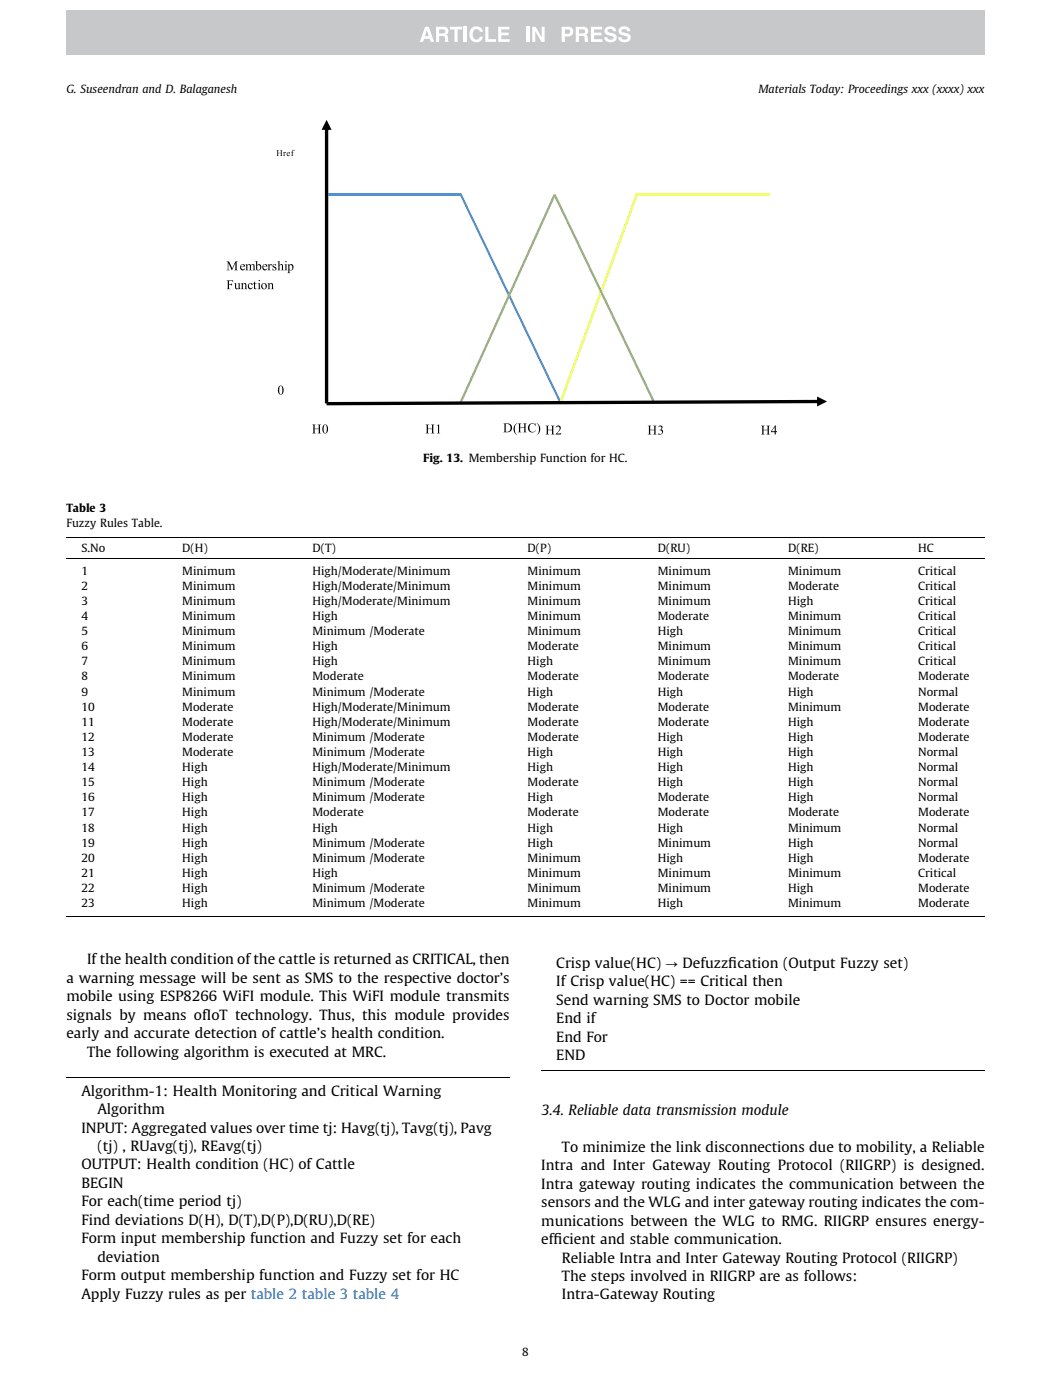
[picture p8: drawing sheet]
<svg xmlns="http://www.w3.org/2000/svg" width="210mm" height="280mm" viewBox="0 0 210 280" stroke-linecap="round" stroke-linejoin="round" font-family="sans-serif">
<defs><g id="words">
<g font-size="2.8">
<text x="13.3" y="196.6">a warning message will be sent as SMS to the respective doctor’s</text>
<text x="17.4" y="192.9">Ifthe health condition ofthe cattle is returned as CRITICAL, then</text>
<text x="111.2" y="193.6">Crisp value(HC) ? Defuzzf</text>
<text x="111.2" y="197.3">If Crisp value(HC) == Critical then</text>
<text x="145.5" y="193.6">ication (Output Fuzzy set)</text>
<text x="13.3" y="200.2">mobile using ESP8266 WiFI module. This WiFI module transmits</text>
<text x="13.3" y="203.9">signals by means ofIoT technology. Thus, this module provides</text>
<text x="111.2" y="200.9">Send warning SMS to Doctor mobile</text>
<text x="13.3" y="207.6">early and accurate detection of cattle’s health condition.</text>
<text x="111.2" y="204.6">End if</text>
<text x="111.2" y="208.3">End For</text>
<text x="17.4" y="211.3">The following algorithm is executed at MRC.</text>
<text x="111.2" y="212">END</text>
<text x="16.3" y="219.1">Algorithm-1: Health Monitoring and Critical Warning</text>
<text x="16.3" y="226.5">INPUT: Aggregated values over time tj: Havg(tj), Tavg(tj), Pavg</text>
<text x="19.5" y="222.8">Algorithm</text>
<text x="108.2" y="223">3.4. Reliable data transmission module</text>
<text x="16.3" y="233.9">OUTPUT: Health condition (HC) of Cattle</text>
<text x="19.5" y="230.2">(tj) , RUavg(tj), REavg(tj)</text>
<text x="112.3" y="230.4">To minimize the link disconnections due to mobility, a Reliable</text>
<text x="16.3" y="237.6">BEGIN</text>
<text x="108.2" y="234.1">Intra and Inter Gateway Routing Protocol (RIIGRP) is designed.</text>
<text x="108.2" y="237.8">Intra gateway routing indicates the communication between the</text>
<text x="16.3" y="241.3">For each(time period tj)</text>
<text x="16.3" y="245">Find deviations D(H), D(T),D(P),D(RU),D(RE)</text>
<text x="108.2" y="241.4">sensors and the WLG and inter gateway routing indicates the com-</text>
<text x="108.2" y="245.1">munications between the WLG to RMG. RIIGRP ensures energy-</text>
<text x="16.3" y="248.7">Form input membership function and Fuzzy set for each</text>
<text x="108.2" y="248.8">eff</text>
<text x="110.6" y="248.8">icient and stable communication.</text>
<text x="16.3" y="256">Form output membership function and Fuzzy set for HC</text>
<text x="19.5" y="252.4">deviation</text>
<text x="112.3" y="252.5">Reliable Intra and Inter Gateway Routing Protocol (RIIGRP)</text>
<text x="112.3" y="256.2">The steps involved in RIIGRP are as follows:</text>
<text x="16.3" y="259.7">Apply Fuzzy rules as per table 2 table 3 table 4</text>
<text x="112.3" y="259.9">Intra-Gateway Routing</text>
</g>
<g font-size="2.2">
<text x="13.3" y="18.7">G. Suseendran and D. Balaganesh</text>
<text x="151.5" y="18.7">Materials Today: Proceedings xxx (xxxx) xxx</text>
<text x="84.6" y="92.3">Fig. 13. Membership Function for HC.</text>
<text x="13.3" y="105.4">Fuzzy Rules Table.</text>
<text x="13.3" y="102.4">Table 3</text>
<text x="16.3" y="110.5">S.No</text>
<text x="36.4" y="110.5">D(H)</text>
<text x="62.4" y="110.5">D(T)</text>
<text x="105.4" y="110.5">D(P)</text>
<text x="131.4" y="110.5">D(RU)</text>
<text x="157.5" y="110.5">D(RE)</text>
<text x="183.5" y="110.5">HC</text>
<text x="16.3" y="114.9">1</text>
<text x="16.3" y="118">2</text>
<text x="36.4" y="114.9">Minimum</text>
<text x="36.4" y="118">Minimum</text>
<text x="62.4" y="114.9">High/Moderate/Minimum</text>
<text x="62.4" y="118">High/Moderate/Minimum</text>
<text x="105.4" y="114.9">Minimum</text>
<text x="105.4" y="118">Minimum</text>
<text x="131.4" y="114.9">Minimum</text>
<text x="131.4" y="118">Minimum</text>
<text x="157.5" y="114.9">Minimum</text>
<text x="157.5" y="118">Moderate</text>
<text x="183.5" y="114.9">Critical</text>
<text x="183.5" y="118">Critical</text>
<text x="16.3" y="121">3</text>
<text x="16.3" y="124">4</text>
<text x="36.4" y="121">Minimum</text>
<text x="36.4" y="124">Minimum</text>
<text x="62.4" y="121">High/Moderate/Minimum</text>
<text x="62.4" y="124">High</text>
<text x="105.4" y="124">Minimum</text>
<text x="105.4" y="121">Minimum</text>
<text x="131.4" y="124">Moderate</text>
<text x="131.4" y="121">Minimum</text>
<text x="157.5" y="124">Minimum</text>
<text x="157.5" y="121">High</text>
<text x="183.5" y="124">Critical</text>
<text x="183.5" y="121">Critical</text>
<text x="16.3" y="127">5</text>
<text x="16.3" y="130">6</text>
<text x="36.4" y="127">Minimum</text>
<text x="36.4" y="130">Minimum</text>
<text x="62.4" y="127">Minimum /Moderate</text>
<text x="62.4" y="130">High</text>
<text x="105.4" y="130">Moderate</text>
<text x="105.4" y="127">Minimum</text>
<text x="131.4" y="130">Minimum</text>
<text x="131.4" y="127">High</text>
<text x="157.5" y="130">Minimum</text>
<text x="157.5" y="127">Minimum</text>
<text x="183.5" y="130">Critical</text>
<text x="183.5" y="127">Critical</text>
<text x="16.3" y="133.1">7</text>
<text x="16.3" y="136.1">8</text>
<text x="36.4" y="133.1">Minimum</text>
<text x="36.4" y="136.1">Minimum</text>
<text x="62.4" y="133.1">High</text>
<text x="62.4" y="136.1">Moderate</text>
<text x="105.4" y="133.1">High</text>
<text x="105.4" y="136.1">Moderate</text>
<text x="131.4" y="133.1">Minimum</text>
<text x="131.4" y="136.1">Moderate</text>
<text x="157.5" y="133.1">Minimum</text>
<text x="157.5" y="136.1">Moderate</text>
<text x="183.5" y="133.1">Critical</text>
<text x="183.5" y="136.1">Moderate</text>
<text x="16.3" y="139.1">9</text>
<text x="16.3" y="142.1">10</text>
<text x="36.4" y="139.1">Minimum</text>
<text x="36.4" y="142.1">Moderate</text>
<text x="62.4" y="139.1">Minimum /Moderate</text>
<text x="62.4" y="142.1">High/Moderate/Minimum</text>
<text x="105.4" y="139.1">High</text>
<text x="105.4" y="142.1">Moderate</text>
<text x="131.4" y="139.1">High</text>
<text x="131.4" y="142.1">Moderate</text>
<text x="157.5" y="139.1">High</text>
<text x="157.5" y="142.1">Minimum</text>
<text x="183.5" y="139.1">Normal</text>
<text x="183.5" y="142.1">Moderate</text>
<text x="16.3" y="145.2">11</text>
<text x="16.3" y="148.2">12</text>
<text x="36.4" y="145.2">Moderate</text>
<text x="36.4" y="148.2">Moderate</text>
<text x="62.4" y="145.2">High/Moderate/Minimum</text>
<text x="62.4" y="148.2">Minimum /Moderate</text>
<text x="105.4" y="148.2">Moderate</text>
<text x="105.4" y="145.2">Moderate</text>
<text x="131.4" y="148.2">High</text>
<text x="131.4" y="145.2">Moderate</text>
<text x="157.5" y="148.2">High</text>
<text x="157.5" y="145.2">High</text>
<text x="183.5" y="148.2">Moderate</text>
<text x="183.5" y="145.2">Moderate</text>
<text x="16.3" y="151.2">13</text>
<text x="16.3" y="154.2">14</text>
<text x="36.4" y="151.2">Moderate</text>
<text x="36.4" y="154.2">High</text>
<text x="62.4" y="154.2">High/Moderate/Minimum</text>
<text x="62.4" y="151.2">Minimum /Moderate</text>
<text x="105.4" y="151.2">High</text>
<text x="105.4" y="154.2">High</text>
<text x="131.4" y="151.2">High</text>
<text x="131.4" y="154.2">High</text>
<text x="157.5" y="151.2">High</text>
<text x="157.5" y="154.2">High</text>
<text x="183.5" y="151.2">Normal</text>
<text x="183.5" y="154.2">Normal</text>
<text x="16.3" y="157.3">15</text>
<text x="16.3" y="160.3">16</text>
<text x="36.4" y="157.3">High</text>
<text x="36.4" y="160.3">High</text>
<text x="62.4" y="157.3">Minimum /Moderate</text>
<text x="62.4" y="160.3">Minimum /Moderate</text>
<text x="105.4" y="157.3">Moderate</text>
<text x="105.4" y="160.3">High</text>
<text x="131.4" y="160.3">Moderate</text>
<text x="131.4" y="157.3">High</text>
<text x="157.5" y="157.3">High</text>
<text x="157.5" y="160.3">High</text>
<text x="183.5" y="157.3">Normal</text>
<text x="183.5" y="160.3">Normal</text>
<text x="16.3" y="163.3">17</text>
<text x="16.3" y="166.3">18</text>
<text x="36.4" y="163.3">High</text>
<text x="36.4" y="166.3">High</text>
<text x="62.4" y="163.3">Moderate</text>
<text x="62.4" y="166.3">High</text>
<text x="105.4" y="166.3">High</text>
<text x="105.4" y="163.3">Moderate</text>
<text x="131.4" y="166.3">High</text>
<text x="131.4" y="163.3">Moderate</text>
<text x="157.5" y="166.3">Minimum</text>
<text x="157.5" y="163.3">Moderate</text>
<text x="183.5" y="166.3">Normal</text>
<text x="183.5" y="163.3">Moderate</text>
<text x="16.3" y="169.3">19</text>
<text x="16.3" y="172.4">20</text>
<text x="36.4" y="169.3">High</text>
<text x="36.4" y="172.4">High</text>
<text x="62.4" y="169.3">Minimum /Moderate</text>
<text x="62.4" y="172.4">Minimum /Moderate</text>
<text x="105.4" y="169.3">High</text>
<text x="105.4" y="172.4">Minimum</text>
<text x="131.4" y="169.3">Minimum</text>
<text x="131.4" y="172.4">High</text>
<text x="157.5" y="169.3">High</text>
<text x="157.5" y="172.4">High</text>
<text x="183.5" y="169.3">Normal</text>
<text x="183.5" y="172.4">Moderate</text>
<text x="16.3" y="175.4">21</text>
<text x="16.3" y="178.4">22</text>
<text x="36.4" y="175.4">High</text>
<text x="36.4" y="178.4">High</text>
<text x="62.4" y="175.4">High</text>
<text x="62.4" y="178.4">Minimum /Moderate</text>
<text x="105.4" y="175.4">Minimum</text>
<text x="105.4" y="178.4">Minimum</text>
<text x="131.4" y="175.4">Minimum</text>
<text x="131.4" y="178.4">Minimum</text>
<text x="157.5" y="175.4">Minimum</text>
<text x="157.5" y="178.4">High</text>
<text x="183.5" y="175.4">Critical</text>
<text x="183.5" y="178.4">Moderate</text>
<text x="16.3" y="181.4">23</text>
<text x="36.4" y="181.4">High</text>
<text x="62.4" y="181.4">Minimum /Moderate</text>
<text x="105.4" y="181.4">Minimum</text>
<text x="131.4" y="181.4">High</text>
<text x="157.5" y="181.4">Minimum</text>
<text x="183.5" y="181.4">Moderate</text>
<text x="104.3" y="271.3">8</text>
</g>
</g></defs>
<path d="M13.3 215.6h88.5M108.2 214.2h88.5" fill="none" stroke="#000" stroke-width=".2"/>
<path d="M13.3 24h183.4v68.3h-183.4z" fill="#fff"/>
<path d="M45.3 23.9v63.1" fill="none" stroke="#fff" stroke-width=".35"/>
<path d="M91.8 38.8l.4-.2 19.9 41.7-.4 .2z" fill="#6293d7"/>
<path d="M65.1 38.9h26.9" fill="none" stroke="#6293d7" stroke-width=".44"/>
<path d="M127 38.9l.4 .1-15.3 41.7-.4-.2z" fill="#f0ff3c"/>
<path d="M127 38.9h26.8" fill="none" stroke="#f0ff3c" stroke-width=".44"/>
<g fill="#9cc35b">
<path d="M110.6 38.8l.4 .2-18.8 41.7-.4-.2z"/>
<path d="M110.6 39l.4-.2 19.8 41.3-.4 .2z"/>
</g>
<g fill="#000">
<path d="M55.2 30h.5l-.1 .1v.5h.5v-.5l-.1-.1h.5l-.2 .2v.9l.2 .1h-.5l.1-.1v-.5h-.5v.5l.1 .1h-.5l.2-.2v-.8zM62.4 84.9h.7l-.2 .2v.6h.8v-.7l-.3-.1h.8l-.2 .1-.1 .2v1.3l.3 .2h-.8l.3-.2v-.7h-.8v.7l.2 .2h-.7l.2-.1v-.2v-1.3z"/>
<path d="M56.6 30.5l.1 .2-.1 .5h.4l-.2-.1v-.5l.3-.1v-.1l-.3 .2v-.2zM57.4 30.5a.38 .38 0 0 0-.1 .6 .38 .38 0 0 0 .6-.2l-.3 .2-.2-.4h.5v-.1l-.3-.2zM57.5 30.5h.2l.1 .2h-.4zM58.4 30.1l-.1 .3h-.1l.1 .1v.6l-.1 .1h.4l-.1-.1v-.6h.2l-.2-.1v-.3l.3 .1a.23 .23 0 0 0-.1-.2 .23 .23 0 0 0-.3 .1z"/>
<path d="M64.9 25.6v55.1h.7v-55.1zM65.3 24l-1 2h2z"/>
<path d="M45.3 56.1l.2 .1v.2v1.2l-.2 .2h.7l-.2-.1v-.7h.4l.2 .2v-.6l-.2 .2-.4 .1v-.7h.6l.2 .3v-.4zM46.8 56.6l.2 .2v.6a.37 .37 0 0 0 .2 .5 .37 .37 0 0 0 .5-.3v.3l.4-.2-.2-.1v-1h-.4l.2 .2v.7a.25 .25 0 0 1-.3 .2 .25 .25 0 0 1-.2-.3v-.8zM48.1 56.8l.2 .1v.8l-.2 .1h.6l-.2-.1v-.8l.3-.1 .2 .1v.7l-.2 .2h.6l-.1-.1-.1-.6a.37 .37 0 0 0-.2-.5 .37 .37 0 0 0-.5 .3v-.3zM49.7 56.8a.54 .54 0 0 0-.1 .9 .54 .54 0 0 0 .9-.3 .4 .4 0 0 1-.5 .2 .4 .4 0 0 1-.3-.5l.1-.3a.27 .27 0 0 1 .3-.1 .27 .27 0 0 1 .2 .3h.2a.4 .4 0 0 0-.3-.4 .4 .4 0 0 0-.5 .2zM50.9 56.2l-.3 .5h.2v.8a.24 .24 0 0 0 .2 .3 .24 .24 0 0 0 .2-.2l-.1 .1-.1-.1v-.9l.2-.1h-.2zM51.7 56.1a.13 .13 0 0 0 .2 0 .13 .13 0 0 0-.2 0zM51.5 56.8h.2v.3v.6l-.2 .1h.6l-.2-.1v-1.1zM52.1 57.2a.61 .61 0 0 0 1.2 0 .61 .61 0 0 0-1.2 0zM52.5 56.8a.4 .4 0 0 1 .5 0 .4 .4 0 0 1 .1 .5l-.1 .4a.5 .5 0 0 1-.6-.2 .5 .5 0 0 1 .1-.6zM53.4 56.8l.2 .1v.8l-.1 .1h.5l-.1-.1-.1-.8 .4-.1 .1 .1v.7l-.2 .2h.6l-.1-.1v-.6a.37 .37 0 0 0-.3-.5 .37 .37 0 0 0-.5 .3v-.3z"/>
<path d="M45.3 52.3l.2 .3v1.3l-.2 .2h.6l-.3-.2v-1.3l.7 1.5 .7-1.5v1.3l-.2 .2h.7l-.2-.2v-.2v-1.2l.2-.2h-.5l-.6 1.4-.6-1.4zM48.1 53a.56 .56 0 0 0 0 .9 .56 .56 0 0 0 .9-.3h-.1a.42 .42 0 0 1-.5 .3 .42 .42 0 0 1-.2-.6h.8l-.3-.4zM48.3 53a.27 .27 0 0 1 .3-.1 .27 .27 0 0 1 .1 .3h-.5zM49 53h.2v.3v.6l-.2 .2h.6l-.2-.2v-.8a.26 .26 0 0 1 .3-.1 .26 .26 0 0 1 .2 .3v.6l-.2 .2h.6l-.1-.2-.1-.7a.26 .26 0 0 1 .3-.2 .26 .26 0 0 1 .3 .3l-.1 .6-.1 .2h.5l-.1-.2v-.6a.38 .38 0 0 0-.3-.5 .38 .38 0 0 0-.5 .3 .38 .38 0 0 0-.3-.3 .38 .38 0 0 0-.4 .3v-.3zM51 52.3l.2 .2v1.4a.62 .62 0 0 0 1-.2 .62 .62 0 0 0-.6-.8l-.2 .2v-.9zM51.4 53.1a.41 .41 0 0 1 .6 .4 .41 .41 0 0 1-.6 .4zM52.6 53a.56 .56 0 0 0 0 .9 .56 .56 0 0 0 .8-.3 .42 .42 0 0 1-.6 .3 .42 .42 0 0 1-.2-.6h.8l-.3-.4zM52.7 53a.27 .27 0 0 1 .3-.1 .27 .27 0 0 1 .2 .3h-.6zM53.4 53h.2v.3v.6l-.2 .2h.7l-.2-.2v-.7l.1-.2 .3 .1v-.2h-.2l-.2 .2v-.3zM54.5 52.9a.5 .5 0 0 0 .5 .8l.1 .1a.3 .3 0 0 1-.4 .2 .3 .3 0 0 1-.2-.4v.4a.42 .42 0 0 0 .7-.1 .42 .42 0 0 0-.4-.6l-.2-.2a.23 .23 0 0 1 .2-.2 .23 .23 0 0 1 .3 .2l.1 .1v-.4zM55.4 52.3l.2 .1v.3v1.2l-.2 .2h.6l-.1-.2-.1-.7a.25 .25 0 0 1 .3-.2 .25 .25 0 0 1 .2 .2v.7l-.2 .2h.6l-.1-.2v-.5a.38 .38 0 0 0-.2-.6 .38 .38 0 0 0-.6 .3v-.9zM57 52.3a.15 .15 0 0 0 .3 0 .15 .15 0 0 0-.3 0zM56.8 53h.2v.3v.6l-.2 .2h.6l-.2-.2v-1.1zM57.4 53l.2 .1v1.2l-.2 .3h.6l-.2-.1v-.5a.58 .58 0 0 0 .8-.4 .58 .58 0 0 0-.6-.7l-.2 .2v-.3zM57.9 53.1a.34 .34 0 0 1 .4 0 .34 .34 0 0 1 .1 .4l-.1 .4a.29 .29 0 0 1-.3 .1 .29 .29 0 0 1-.2-.4z"/>
<path d="M55.7 77.3a1.08 1.08 0 0 0 .4 1.6 1.02 1.02 0 0 0 .6-.9 1.02 1.02 0 0 0-.6-.9zM55.9 77.3a.34 .34 0 0 1 .5 0 .34 .34 0 0 1 0 .5 .89 .89 0 0 1-.3 1.1 1.46 1.46 0 0 1-.2-1.6z"/>
<path d="M64.6 85.1a1.08 1.08 0 0 0 .4 1.6 1.02 1.02 0 0 0 .6-.9 1.02 1.02 0 0 0-.6-.9zM64.8 85a.34 .34 0 0 1 .5 .1 .34 .34 0 0 1 0 .4 .89 .89 0 0 1-.3 1.1 1.46 1.46 0 0 1-.2-1.6z"/>
<path d="M65.3 80.4v.7l98.3-.5v-.6zM163.3 79.3v2l2-1z"/>
<path d="M85 84.9l.2 .1 .1 .2-.1 1.3-.2 .2h.8l-.3-.2v-.7h.8v.7l-.2 .2h.7l-.2-.1v-.2v-1.3l.2-.2h-.7l.2 .1v.7h-.8v-.6l.3-.2zM87.3 85.1h.2v.3v1.2l-.2 .1h.7l-.3-.2v-1.6z"/>
<path d="M100.5 84.7l.3 .1v.2v1.3l-.3 .2a1.53 1.53 0 0 0 1.7-.5 .89 .89 0 0 0 0-1 .89 .89 0 0 0-.9-.3zM101 84.8a.78 .78 0 0 1 1 .8 .78 .78 0 0 1-1 .7zM103 84.9a1.39 1.39 0 0 0 .3 2.1 1.8 1.8 0 0 1 0-2.4zM103.4 84.7l.3 .1v.2v1.3l-.3 .2h.8l-.2-.2-.1-.7h.9l-.1 .7-.2 .2h.8l-.3-.1v-.3v-1.2l.3-.2h-.8l.2 .1 .1 .7h-.9l.1-.7 .2-.1zM105.8 84.9a.87 .87 0 0 0-.1 1.3 .87 .87 0 0 0 1.3-.2 .72 .72 0 0 1-1 .3 .72 .72 0 0 1-.2-1 .62 .62 0 0 1 .6-.6 .62 .62 0 0 1 .6 .5v-.6l-.2 .2a.9 .9 0 0 0-1 .1zM107.2 84.6a1.8 1.8 0 0 1 0 2.4 1.38 1.38 0 0 0 0-2.4z"/>
<path d="M109 85.1l.2 .1v.2v1.3l-.2 .2h.7l-.2-.1v-.8h.8v.7l-.2 .2h.7l-.2-.1v-.2v-1.3l.2-.2h-.7l.2 .2v.7h-.8v-.7l.2-.2zM111.2 85.2l-.2 .4a.41 .41 0 0 1 .6-.3 .41 .41 0 0 1 .1 .7l-.7 .9h1l.2-.3-.3 .1h-.6l.1-.1a1.14 1.14 0 0 0 .5-1.4l-.4-.1z"/>
<path d="M129.4 85.1l.2 .1 .1 .2v1.3l-.3 .2h.8l-.3-.1v-.8h.8v.7l-.2 .2h.7l-.2-.1v-.2v-1.3l.2-.2h-.7l.2 .2v.7h-.8v-.7l.3-.2zM131.7 85.2l-.2 .3 .4-.2a.36 .36 0 0 1 .3 .4 .36 .36 0 0 1-.4 .3 .43 .43 0 0 1 .5 .6 .43 .43 0 0 1-.8 .1v.1a.58 .58 0 0 0 .8-.1 .58 .58 0 0 0-.2-.8 .41 .41 0 0 0 .2-.7 .41 .41 0 0 0-.6 0z"/>
<path d="M152.1 85.1l.2 .1v.2v1.3l-.2 .2h.7l-.2-.1v-.8h.8v.7l-.3 .2h.8l-.2-.1-.1-.2v-1.3l.3-.2h-.8l.3 .2v.7h-.8v-.7l.2-.2zM154.9 85.1l-.9 1.3h.8v.5h.2v-.5h.2v-.2h-.2v-1.1zM154.8 85.4v.8h-.6z"/>
</g>
<path d="M13.3 106.2h183.4v1.1h-183.4z" fill="#fff"/>
<path d="M13.3 107.4h183.4M13.3 111.8h183.4M13.3 183.4h183.4" fill="none" stroke="#000" stroke-width=".2"/>
<path d="M13.3 2v9" fill="none" stroke="#fff" stroke-width=".35"/>
<path d="M13.3 2h183.4v9h-183.4z" fill="#c7c8ca"/>
<g fill="#fff">
<path d="M84.9 5.4l-1 3h.6l.2-.6h1.2l.2 .6h.6l-1-3zM85.3 6l.4 1.2h-.8z" fill-rule="evenodd"/>
<path d="M87.1 5.4v3h.6v-1.2l1.1 .1 .2 1.1h.7l-.2-.7a.63 .63 0 0 0-.4-.8 .82 .82 0 0 0 .5-.7 .82 .82 0 0 0-.5-.8zM87.7 5.9h1.1a.42 .42 0 0 1 0 .7l-1.1 .1z" fill-rule="evenodd"/>
<path d="M89.9 5.4h2.5v.5h-1v2.5h-.6v-2.5h-.9z" fill-rule="evenodd"/>
<path d="M94.4 5.5a1.34 1.34 0 0 1 2.1 .8h-.6a.69 .69 0 0 0-.7-.5 .69 .69 0 0 0-.7 .6 1.11 1.11 0 0 0 .7 1.5 .65 .65 0 0 0 .7-.6h.6a1.37 1.37 0 0 1-1.6 1.1 1.37 1.37 0 0 1-1.1-1.5l.1-.6z" fill-rule="evenodd"/>
<path d="M97 5.4h.6v2.4h1.5v.6h-2.1z" fill-rule="evenodd"/>
<path d="M99.5 5.4h2.3v.5h-1.6v.6h1.4v.6h-1.4v.7h1.6v.6h-2.3z" fill-rule="evenodd"/>
<path d="M106.4 5.4h.6l1.2 2.1v-2.1h.6v3h-.6l-1.2-2.2-.1 2.2h-.5z" fill-rule="evenodd"/>
<path d="M112.2 5.4v3h.7v-1.1a1.29 1.29 0 0 0 1.6-.5 .96 .96 0 0 0-.9-1.4zM112.9 5.9h.8a.48 .48 0 0 1 .1 .8l-.9 .1z" fill-rule="evenodd"/>
<path d="M115 5.4v3h.7v-1.2l1 .1 .2 1.1h.7l-.2-.7a.63 .63 0 0 0-.3-.8 .82 .82 0 0 0 .4-.7 .82 .82 0 0 0-.4-.8zM115.7 5.9h1a.42 .42 0 0 1 0 .7l-1 .1z" fill-rule="evenodd"/>
<path d="M118.1 5.4h2.2v.5h-1.6v.6h1.5v.6h-1.5v.7h1.7v.6h-2.3z" fill-rule="evenodd"/>
<path d="M121.1 5.5a1.25 1.25 0 0 1 2 .8h-.6v-.2a.63 .63 0 0 0-.6-.3 .63 .63 0 0 0-.5 .4l.3 .3a1.4 1.4 0 0 1 1.5 1 1.27 1.27 0 0 1-1.2 1 1.27 1.27 0 0 1-1.3-1.1h.6l.1 .2a.72 .72 0 0 0 1.2-.1 .88 .88 0 0 0-.9-.4 .89 .89 0 0 1-.9-.6 .89 .89 0 0 1 .3-1z" fill-rule="evenodd"/>
<path d="M123.9 5.5a1.25 1.25 0 0 1 2 .8h-.6v-.2a.63 .63 0 0 0-.6-.3 .63 .63 0 0 0-.5 .4l.3 .3a1.4 1.4 0 0 1 1.5 1 1.27 1.27 0 0 1-1.2 1 1.27 1.27 0 0 1-1.3-1.1h.6l.1 .2a.72 .72 0 0 0 1.2-.1 .88 .88 0 0 0-.9-.4 .89 .89 0 0 1-.9-.6 .89 .89 0 0 1 .3-1z" fill-rule="evenodd"/>
</g>
<g fill="#fff">
<path d="M92.7 5.4h.6v3h-.6z"/>
<path d="M105.1 5.4h.7v3h-.7z"/>
</g>
<use href="#words"/>
</svg>
